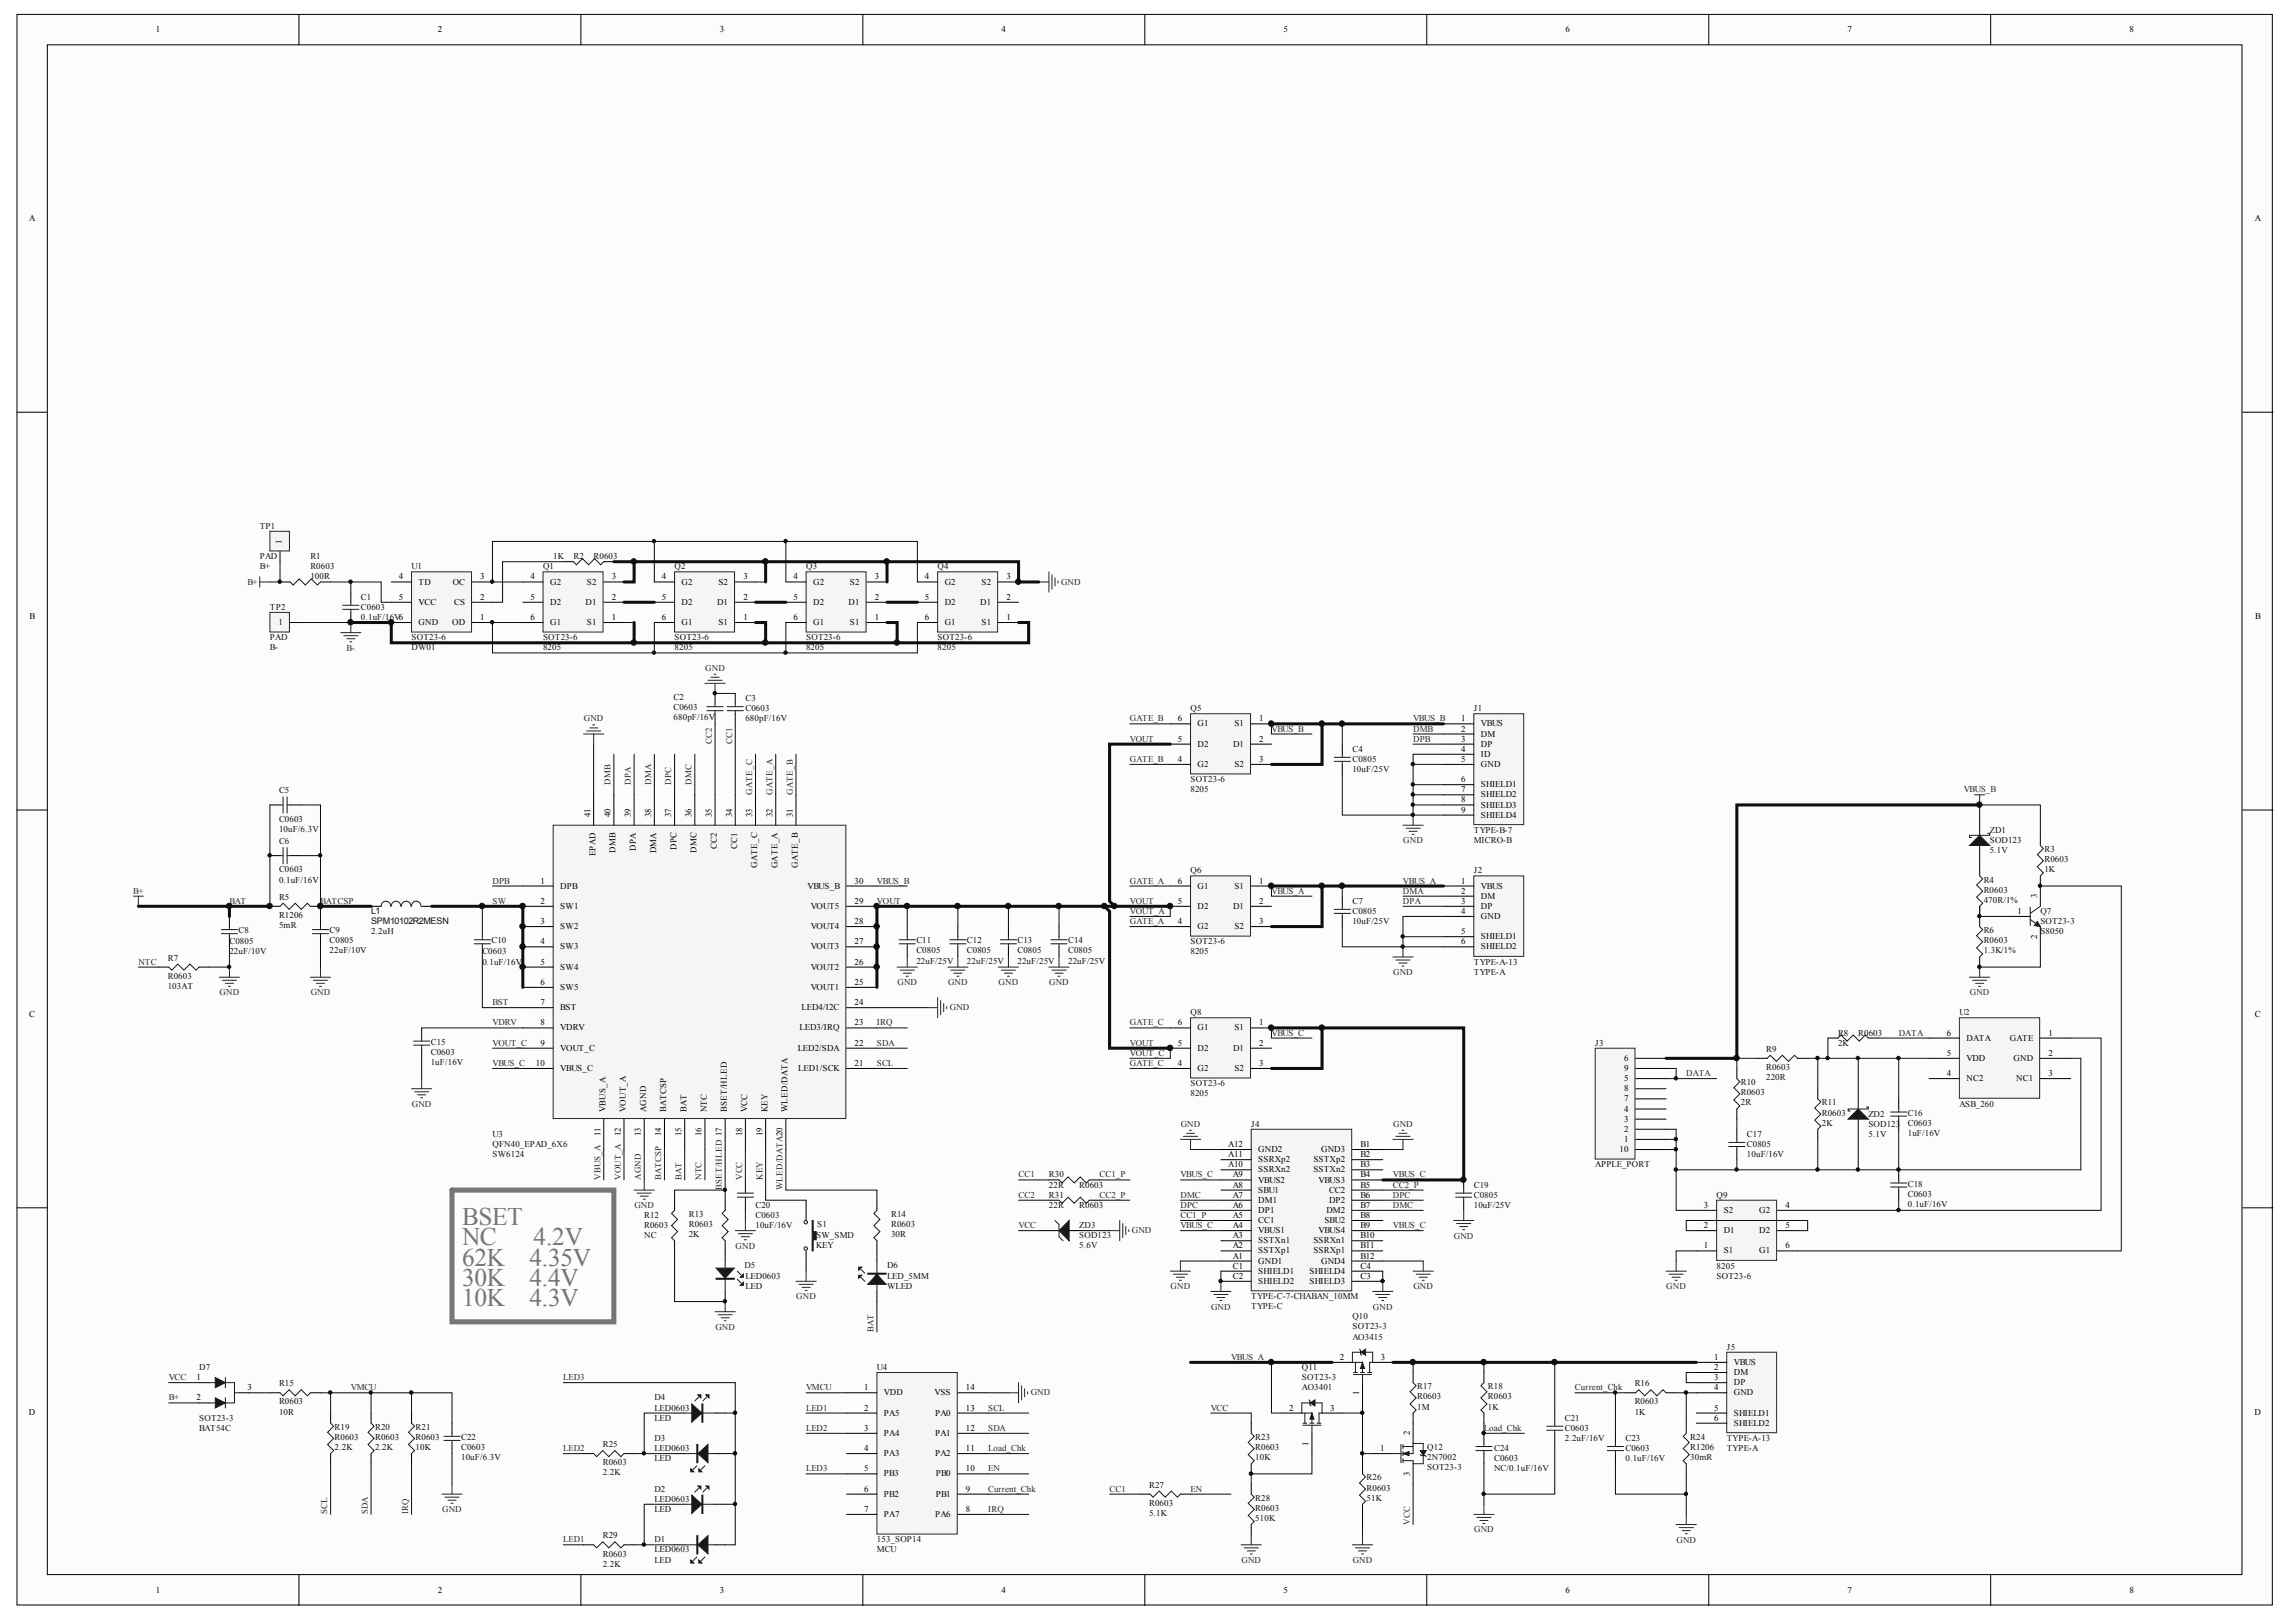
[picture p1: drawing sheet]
<svg xmlns="http://www.w3.org/2000/svg" width="296mm" height="209mm" viewBox="0 0 296 209" stroke-linecap="round" stroke-linejoin="round" font-family="sans-serif">
<defs><g id="words">
<g font-size="3.3" fill="#747474">
<text x="59.6" y="157.9">BSET</text>
<text x="59.6" y="160.5">NC</text>
<text x="68.8" y="160.5">4.2V</text>
<text x="59.6" y="163.1">62K</text>
<text x="59.6" y="165.8">30K</text>
<text x="68.3" y="163.1">4.35V</text>
<text x="68.3" y="165.8">4.4V</text>
<text x="59.6" y="168.4">10K</text>
<text x="68.3" y="168.4">4.3V</text>
</g>
<g font-size="1.2" fill="#0e0e0e">
<text x="47.9" y="117.8">L1</text>
<text x="47.9" y="119.1">SPM10102R2MESN</text>
</g>
<g font-size="1.1">
<text x="20.1" y="4.2">1</text>
<text x="56.5" y="4.2">2</text>
<text x="92.8" y="4.2">3</text>
<text x="129.2" y="4.2">4</text>
<text x="165.5" y="4.2">5</text>
<text x="201.9" y="4.2">6</text>
<text x="238.3" y="4.2">7</text>
<text x="274.6" y="4.2">8</text>
<text x="3.8" y="28.5">A</text>
<text x="290.8" y="28.5">A</text>
<text x="36.3" y="70.2" transform="rotate(-90 36.3 70.2)">1</text>
<text x="51.4" y="77.3">5</text>
<text x="51.4" y="74.7">4</text>
<text x="54" y="78">VCC</text>
<text x="54" y="75.3">TD</text>
<text x="58.4" y="75.3">OC</text>
<text x="58.6" y="78">CS</text>
<text x="61.9" y="74.7">3</text>
<text x="61.9" y="77.3">2</text>
<text x="68.4" y="77.3">5</text>
<text x="68.4" y="74.7">4</text>
<text x="71" y="78">D2</text>
<text x="71" y="75.3">G2</text>
<text x="75.5" y="78">D1</text>
<text x="75.7" y="75.3">S2</text>
<text x="78.9" y="74.7">3</text>
<text x="78.9" y="77.3">2</text>
<text x="85.4" y="77.3">5</text>
<text x="85.4" y="74.7">4</text>
<text x="87.9" y="78">D2</text>
<text x="87.9" y="75.3">G2</text>
<text x="92.5" y="78">D1</text>
<text x="92.6" y="75.3">S2</text>
<text x="95.9" y="74.7">3</text>
<text x="95.9" y="77.3">2</text>
<text x="102.3" y="77.3">5</text>
<text x="102.3" y="74.7">4</text>
<text x="104.9" y="78">D2</text>
<text x="104.9" y="75.3">G2</text>
<text x="109.4" y="78">D1</text>
<text x="109.6" y="75.3">S2</text>
<text x="112.8" y="74.7">3</text>
<text x="112.8" y="77.3">2</text>
<text x="119.3" y="77.3">5</text>
<text x="119.3" y="74.7">4</text>
<text x="121.8" y="78">D2</text>
<text x="121.8" y="75.3">G2</text>
<text x="126.4" y="78">D1</text>
<text x="126.6" y="75.3">S2</text>
<text x="129.8" y="74.7">3</text>
<text x="129.8" y="77.3">2</text>
<text x="3.8" y="79.8">B</text>
<text x="35.9" y="80.6">1</text>
<text x="54" y="80.6">GND</text>
<text x="58.3" y="80.6">OD</text>
<text x="61.9" y="79.9">1</text>
<text x="68.4" y="79.9">6</text>
<text x="71" y="80.6">G1</text>
<text x="75.7" y="80.6">S1</text>
<text x="78.9" y="79.9">1</text>
<text x="85.4" y="79.9">6</text>
<text x="87.9" y="80.6">G1</text>
<text x="92.6" y="80.6">S1</text>
<text x="95.9" y="79.9">1</text>
<text x="102.3" y="79.9">6</text>
<text x="104.9" y="80.6">G1</text>
<text x="109.6" y="80.6">S1</text>
<text x="112.8" y="79.9">1</text>
<text x="119.3" y="79.9">6</text>
<text x="121.8" y="80.6">G1</text>
<text x="126.6" y="80.6">S1</text>
<text x="129.8" y="79.9">1</text>
<text x="290.9" y="79.8">B</text>
<text x="151.9" y="95.6">5</text>
<text x="151.9" y="93">6</text>
<text x="154.5" y="93.6">G1</text>
<text x="159.2" y="93.6">S1</text>
<text x="162.4" y="93">1</text>
<text x="162.4" y="95.6">2</text>
<text x="188.4" y="93">1</text>
<text x="188.4" y="94.3">2</text>
<text x="188.4" y="95.6">3</text>
<text x="191" y="93.6">VBUS</text>
<text x="191" y="94.9">DM</text>
<text x="151.9" y="98.2">4</text>
<text x="154.5" y="96.2">D2</text>
<text x="154.5" y="98.9">G2</text>
<text x="159" y="96.2">D1</text>
<text x="159.2" y="98.9">S2</text>
<text x="162.4" y="98.2">3</text>
<text x="188.4" y="96.9">4</text>
<text x="188.4" y="98.2">5</text>
<text x="188.4" y="100.8">6</text>
<text x="191" y="96.2">DP</text>
<text x="191" y="97.6">ID</text>
<text x="191" y="98.9">GND</text>
<text x="191" y="101.5">SHIELD1</text>
<text x="76.1" y="105.3" transform="rotate(-90 76.1 105.3)">41</text>
<text x="78.7" y="105.3" transform="rotate(-90 78.7 105.3)">40</text>
<text x="81.4" y="105.3" transform="rotate(-90 81.4 105.3)">39</text>
<text x="84" y="105.3" transform="rotate(-90 84 105.3)">38</text>
<text x="86.6" y="105.3" transform="rotate(-90 86.6 105.3)">37</text>
<text x="89.2" y="105.3" transform="rotate(-90 89.2 105.3)">36</text>
<text x="91.8" y="105.3" transform="rotate(-90 91.8 105.3)">35</text>
<text x="94.4" y="105.3" transform="rotate(-90 94.4 105.3)">34</text>
<text x="97" y="105.3" transform="rotate(-90 97 105.3)">33</text>
<text x="99.6" y="105.3" transform="rotate(-90 99.6 105.3)">32</text>
<text x="102.2" y="105.3" transform="rotate(-90 102.2 105.3)">31</text>
<text x="188.4" y="102.1">7</text>
<text x="188.4" y="103.4">8</text>
<text x="188.4" y="104.7">9</text>
<text x="191" y="102.8">SHIELD2</text>
<text x="191" y="104.1">SHIELD3</text>
<text x="191" y="105.4">SHIELD4</text>
<text x="69.7" y="113.9">1</text>
<text x="76.8" y="110.4" transform="rotate(-90 76.8 110.4)">EPAD</text>
<text x="79.4" y="109.9" transform="rotate(-90 79.4 109.9)">DMB</text>
<text x="82" y="109.6" transform="rotate(-90 82 109.6)">DPA</text>
<text x="84.6" y="110" transform="rotate(-90 84.6 110)">DMA</text>
<text x="87.2" y="109.6" transform="rotate(-90 87.2 109.6)">DPC</text>
<text x="89.8" y="109.9" transform="rotate(-90 89.8 109.9)">DMC</text>
<text x="92.4" y="109.4" transform="rotate(-90 92.4 109.4)">CC2</text>
<text x="95.1" y="109.4" transform="rotate(-90 95.1 109.4)">CC1</text>
<text x="97.7" y="111.8" transform="rotate(-90 97.7 111.8)">GATE_C</text>
<text x="100.3" y="111.9" transform="rotate(-90 100.3 111.9)">GATE_A</text>
<text x="102.9" y="111.8" transform="rotate(-90 102.9 111.8)">GATE_B</text>
<text x="110.2" y="113.9">30</text>
<text x="151.9" y="113.9">6</text>
<text x="162.4" y="113.9">1</text>
<text x="188.4" y="113.9">1</text>
<text x="69.7" y="116.5">2</text>
<text x="69.7" y="119.1">3</text>
<text x="72.3" y="114.5">DPB</text>
<text x="72.3" y="117.1">SW1</text>
<text x="72.3" y="119.8">SW2</text>
<text x="104.1" y="114.5">VBUS_B</text>
<text x="104.6" y="119.8">VOUT4</text>
<text x="104.6" y="117.1">VOUT5</text>
<text x="110.2" y="119.1">28</text>
<text x="110.2" y="116.5">29</text>
<text x="151.9" y="116.5">5</text>
<text x="151.9" y="119.1">4</text>
<text x="154.5" y="117.1">D2</text>
<text x="154.5" y="114.5">G1</text>
<text x="154.5" y="119.8">G2</text>
<text x="159" y="117.1">D1</text>
<text x="159.2" y="114.5">S1</text>
<text x="159.2" y="119.8">S2</text>
<text x="162.4" y="119.1">3</text>
<text x="162.4" y="116.5">2</text>
<text x="188.4" y="115.2">2</text>
<text x="188.4" y="116.5">3</text>
<text x="188.4" y="117.8">4</text>
<text x="191" y="114.5">VBUS</text>
<text x="191" y="115.8">DM</text>
<text x="191" y="117.1">DP</text>
<text x="191" y="118.5">GND</text>
<text x="260.2" y="117.8">1</text>
<text x="262.7" y="115.8" transform="rotate(-90 262.7 115.8)">3</text>
<text x="69.7" y="121.7">4</text>
<text x="69.7" y="124.3">5</text>
<text x="72.3" y="122.4">SW3</text>
<text x="72.3" y="125">SW4</text>
<text x="104.6" y="125">VOUT2</text>
<text x="104.6" y="122.4">VOUT3</text>
<text x="110.2" y="124.3">26</text>
<text x="110.2" y="121.7">27</text>
<text x="188.4" y="120.4">5</text>
<text x="188.4" y="121.7">6</text>
<text x="191" y="121.1">SHIELD1</text>
<text x="191" y="122.4">SHIELD2</text>
<text x="262.7" y="121.1" transform="rotate(-90 262.7 121.1)">2</text>
<text x="3.8" y="131.1">C</text>
<text x="69.7" y="126.9">6</text>
<text x="69.7" y="129.6">7</text>
<text x="72.3" y="127.6">SW5</text>
<text x="72.3" y="130.2">BST</text>
<text x="103.4" y="130.2">LED4/I2C</text>
<text x="104.6" y="127.6">VOUT1</text>
<text x="110.2" y="129.6">24</text>
<text x="110.2" y="126.9">25</text>
<text x="290.8" y="131.1">C</text>
<text x="69.1" y="137.4">10</text>
<text x="69.7" y="132.2">8</text>
<text x="69.7" y="134.8">9</text>
<text x="72.3" y="132.8">VDRV</text>
<text x="72.3" y="135.4">VOUT_C</text>
<text x="102.9" y="135.4">LED2/SDA</text>
<text x="103.1" y="132.8">LED3/IRQ</text>
<text x="110.2" y="137.4">21</text>
<text x="110.2" y="134.8">22</text>
<text x="110.2" y="132.2">23</text>
<text x="151.9" y="134.8">5</text>
<text x="151.9" y="132.2">6</text>
<text x="151.9" y="137.4">4</text>
<text x="154.5" y="135.4">D2</text>
<text x="154.5" y="132.8">G1</text>
<text x="159" y="135.4">D1</text>
<text x="159.2" y="132.8">S1</text>
<text x="162.4" y="132.2">1</text>
<text x="162.4" y="137.4">3</text>
<text x="162.4" y="134.8">2</text>
<text x="209.4" y="136.7">6</text>
<text x="251.1" y="136.1">5</text>
<text x="251.1" y="133.5">6</text>
<text x="253.6" y="136.7">VDD</text>
<text x="253.6" y="134.1">DATA</text>
<text x="259.2" y="134.1">GATE</text>
<text x="259.7" y="136.7">GND</text>
<text x="264.2" y="133.5">1</text>
<text x="264.2" y="136.1">2</text>
<text x="72.3" y="138.1">VBUS_C</text>
<text x="78.1" y="143.3" transform="rotate(-90 78.1 143.3)">VBUS_A</text>
<text x="80.7" y="143.3" transform="rotate(-90 80.7 143.3)">VOUT_A</text>
<text x="83.3" y="143.3" transform="rotate(-90 83.3 143.3)">AGND</text>
<text x="85.9" y="143.3" transform="rotate(-90 85.9 143.3)">BATCSP</text>
<text x="88.5" y="143.3" transform="rotate(-90 88.5 143.3)">BAT</text>
<text x="91.1" y="143.3" transform="rotate(-90 91.1 143.3)">NTC</text>
<text x="93.8" y="143.3" transform="rotate(-90 93.8 143.3)">BSET/HLED</text>
<text x="96.4" y="143.3" transform="rotate(-90 96.4 143.3)">VCC</text>
<text x="99" y="143.3" transform="rotate(-90 99 143.3)">KEY</text>
<text x="101.6" y="143.3" transform="rotate(-90 101.6 143.3)">WLED/DATA</text>
<text x="103" y="138.1">LED1/SCK</text>
<text x="154.5" y="138.1">G2</text>
<text x="159.2" y="138.1">S2</text>
<text x="209.4" y="138.1">9</text>
<text x="209.4" y="139.4">5</text>
<text x="209.4" y="140.7">8</text>
<text x="209.4" y="142">7</text>
<text x="209.4" y="143.3">4</text>
<text x="251.1" y="138.7">4</text>
<text x="253.6" y="139.4">NC2</text>
<text x="260" y="139.4">NC1</text>
<text x="264.2" y="138.7">3</text>
<text x="77.4" y="146.5" transform="rotate(-90 77.4 146.5)">11</text>
<text x="80.1" y="146.5" transform="rotate(-90 80.1 146.5)">12</text>
<text x="82.7" y="146.5" transform="rotate(-90 82.7 146.5)">13</text>
<text x="85.3" y="146.5" transform="rotate(-90 85.3 146.5)">14</text>
<text x="87.9" y="146.5" transform="rotate(-90 87.9 146.5)">15</text>
<text x="90.5" y="146.5" transform="rotate(-90 90.5 146.5)">16</text>
<text x="95.7" y="146.5" transform="rotate(-90 95.7 146.5)">18</text>
<text x="98.3" y="146.5" transform="rotate(-90 98.3 146.5)">19</text>
<text x="158.4" y="147.8">A12</text>
<text x="158.4" y="149.2">A11</text>
<text x="162.3" y="148.5">GND2</text>
<text x="162.3" y="149.8">SSRXp2</text>
<text x="169.4" y="149.8">SSTXp2</text>
<text x="170.4" y="148.5">GND3</text>
<text x="175.5" y="149.2">B2</text>
<text x="175.5" y="147.8">B1</text>
<text x="208.9" y="148.5">10</text>
<text x="209.4" y="144.6">3</text>
<text x="209.4" y="145.9">2</text>
<text x="209.4" y="147.2">1</text>
<text x="158.4" y="150.5">A10</text>
<text x="159" y="151.8">A9</text>
<text x="159" y="153.1">A8</text>
<text x="159" y="154.4">A7</text>
<text x="159" y="155.7">A6</text>
<text x="162.3" y="151.1">SSRXn2</text>
<text x="162.3" y="152.4">VBUS2</text>
<text x="162.3" y="153.7">SBU1</text>
<text x="162.3" y="155">DM1</text>
<text x="169.4" y="151.1">SSTXn2</text>
<text x="170" y="152.4">VBUS3</text>
<text x="171.4" y="155">DP2</text>
<text x="171.4" y="153.7">CC2</text>
<text x="175.5" y="155.7">B7</text>
<text x="175.5" y="154.4">B6</text>
<text x="175.5" y="153.1">B5</text>
<text x="175.5" y="151.8">B4</text>
<text x="175.5" y="150.5">B3</text>
<text x="219.8" y="155.7">3</text>
<text x="230.3" y="155.7">4</text>
<text x="159" y="157">A5</text>
<text x="159" y="158.3">A4</text>
<text x="159" y="159.6">A3</text>
<text x="159" y="160.9">A2</text>
<text x="162.3" y="156.3">DP1</text>
<text x="162.3" y="157.6">CC1</text>
<text x="162.3" y="159">VBUS1</text>
<text x="162.3" y="160.3">SSTXn1</text>
<text x="162.3" y="161.6">SSTXp1</text>
<text x="169.4" y="161.6">SSRXp1</text>
<text x="169.4" y="160.3">SSRXn1</text>
<text x="170" y="159">VBUS4</text>
<text x="170.8" y="157.6">SBU2</text>
<text x="171.1" y="156.3">DM2</text>
<text x="175.5" y="160.9">B11</text>
<text x="175.5" y="159.6">B10</text>
<text x="175.5" y="158.3">B9</text>
<text x="175.5" y="157">B8</text>
<text x="219.8" y="160.9">1</text>
<text x="219.8" y="158.3">2</text>
<text x="222.3" y="161.6">S1</text>
<text x="222.3" y="156.3">S2</text>
<text x="222.3" y="159">D1</text>
<text x="226.9" y="159">D2</text>
<text x="226.9" y="161.6">G1</text>
<text x="226.9" y="156.3">G2</text>
<text x="230.3" y="158.3">5</text>
<text x="230.3" y="160.9">6</text>
<text x="159" y="162.2">A1</text>
<text x="159" y="163.5">C1</text>
<text x="159" y="164.8">C2</text>
<text x="162.3" y="162.9">GND1</text>
<text x="162.3" y="164.2">SHIELD1</text>
<text x="162.3" y="165.5">SHIELD2</text>
<text x="168.9" y="165.5">SHIELD3</text>
<text x="168.9" y="164.2">SHIELD4</text>
<text x="170.4" y="162.9">GND4</text>
<text x="175.5" y="164.8">C3</text>
<text x="175.5" y="163.5">C4</text>
<text x="175.5" y="162.2">B12</text>
<text x="25.3" y="177.9">1</text>
<text x="31.9" y="179.2">3</text>
<text x="111.5" y="179.2">1</text>
<text x="114" y="179.9">VDD</text>
<text x="120.5" y="179.9">VSS</text>
<text x="124.6" y="179.2">14</text>
<text x="172.8" y="175.3">2</text>
<text x="175.3" y="179.9" transform="rotate(-90 175.3 179.9)">1</text>
<text x="178.1" y="175.3">3</text>
<text x="221.1" y="175.3">1</text>
<text x="221.1" y="176.6">2</text>
<text x="221.1" y="177.9">3</text>
<text x="221.1" y="179.2">4</text>
<text x="223.6" y="175.9">VBUS</text>
<text x="223.6" y="177.2">DM</text>
<text x="223.6" y="178.5">DP</text>
<text x="223.6" y="179.9">GND</text>
<text x="3.7" y="182.3">D</text>
<text x="25.3" y="180.5">2</text>
<text x="111.5" y="181.8">2</text>
<text x="111.5" y="184.4">3</text>
<text x="114" y="182.5">PA5</text>
<text x="114" y="185.1">PA4</text>
<text x="120.6" y="185.1">PA1</text>
<text x="120.6" y="182.5">PA0</text>
<text x="124.6" y="184.4">12</text>
<text x="124.6" y="181.8">13</text>
<text x="166.3" y="181.8">2</text>
<text x="171.5" y="181.8">3</text>
<text x="181.8" y="185" transform="rotate(-90 181.8 185)">2</text>
<text x="221.1" y="181.8">5</text>
<text x="221.1" y="183.1">6</text>
<text x="223.6" y="182.5">SHIELD1</text>
<text x="223.6" y="183.8">SHIELD2</text>
<text x="290.8" y="182.3">D</text>
<text x="111.5" y="187">4</text>
<text x="111.5" y="189.7">5</text>
<text x="114" y="187.7">PA3</text>
<text x="114" y="190.3">PB3</text>
<text x="120.6" y="187.7">PA2</text>
<text x="120.7" y="190.3">PB0</text>
<text x="124.6" y="189.7">10</text>
<text x="124.6" y="187">11</text>
<text x="168.8" y="186.4" transform="rotate(-90 168.8 186.4)">1</text>
<text x="178" y="187">1</text>
<text x="181.8" y="190.3" transform="rotate(-90 181.8 190.3)">3</text>
<text x="111.5" y="192.3">6</text>
<text x="111.5" y="194.9">7</text>
<text x="114" y="192.9">PB2</text>
<text x="114" y="195.5">PA7</text>
<text x="120.6" y="195.5">PA6</text>
<text x="120.7" y="192.9">PB1</text>
<text x="124.6" y="194.9">8</text>
<text x="124.6" y="192.3">9</text>
<text x="20.1" y="205.4">1</text>
<text x="56.5" y="205.4">2</text>
<text x="92.8" y="205.4">3</text>
<text x="129.2" y="205.4">4</text>
<text x="165.5" y="205.4">5</text>
<text x="201.9" y="205.4">6</text>
<text x="238.3" y="205.4">7</text>
<text x="274.6" y="205.4">8</text>
</g>
<g font-size="1.1" fill="#0e0e0e">
<text x="33.5" y="68.2">TP1</text>
<text x="33.5" y="73.4">B+</text>
<text x="33.5" y="72.1">PAD</text>
<text x="40" y="74.7">100R</text>
<text x="40" y="72.1">R1</text>
<text x="40" y="73.4">R0603</text>
<text x="46.6" y="77.3">C1</text>
<text x="53.1" y="73.4">U1</text>
<text x="70" y="73.4">Q1</text>
<text x="71.3" y="72.1">1K</text>
<text x="74" y="72.1">R2</text>
<text x="76.6" y="72.1">R0603</text>
<text x="87" y="73.4">Q2</text>
<text x="104" y="73.4">Q3</text>
<text x="120.9" y="73.4">Q4</text>
<text x="34.8" y="83.8">B-</text>
<text x="34.8" y="82.5">PAD</text>
<text x="34.8" y="78.6">TP2</text>
<text x="46.6" y="79.9">0.1uF/16V6</text>
<text x="46.6" y="78.6">C0603</text>
<text x="53.1" y="83.8">DW01</text>
<text x="53.1" y="82.5">SOT23-6</text>
<text x="70" y="83.8">8205</text>
<text x="70" y="82.5">SOT23-6</text>
<text x="87" y="83.8">8205</text>
<text x="87" y="82.5">SOT23-6</text>
<text x="104" y="83.8">8205</text>
<text x="104" y="82.5">SOT23-6</text>
<text x="120.9" y="83.8">8205</text>
<text x="120.9" y="82.5">SOT23-6</text>
<text x="86.9" y="92.9">680pF/16V</text>
<text x="86.9" y="90.2">C2</text>
<text x="86.9" y="91.5">C0603</text>
<text x="96.1" y="93">680pF/16V</text>
<text x="96.1" y="90.4">C3</text>
<text x="96.1" y="91.7">C0603</text>
<text x="153.5" y="91.7">Q5</text>
<text x="190.1" y="91.7">J1</text>
<text x="153.5" y="100.8">SOT23-6</text>
<text x="174.4" y="99.5">10uF/25V</text>
<text x="174.4" y="96.9">C4</text>
<text x="174.4" y="98.2">C0805</text>
<text x="36" y="107.2">10uF/6.3V</text>
<text x="36" y="102.3">C5</text>
<text x="36" y="105.9">C0603</text>
<text x="153.5" y="102.1">8205</text>
<text x="190.1" y="107.4">TYPE-B-7</text>
<text x="256.6" y="107.4">ZD1</text>
<text x="36" y="113.8">0.1uF/16V</text>
<text x="36" y="108.8">C6</text>
<text x="36" y="112.4">C0603</text>
<text x="153.5" y="112.6">Q6</text>
<text x="190.1" y="112.6">J2</text>
<text x="190.1" y="108.7">MICRO-B</text>
<text x="255.8" y="113.8">R4</text>
<text x="256.6" y="108.7">SOD123</text>
<text x="256.6" y="110">5.1V</text>
<text x="263.7" y="112.4">1K</text>
<text x="263.7" y="109.8">R3</text>
<text x="263.7" y="111.1">R0603</text>
<text x="36" y="119.6">5mR</text>
<text x="36" y="116">R5</text>
<text x="36" y="118.3">R1206</text>
<text x="174.4" y="119.1">10uF/25V</text>
<text x="174.4" y="116.5">C7</text>
<text x="174.4" y="117.8">C0805</text>
<text x="255.8" y="116.4">470R/1%</text>
<text x="255.8" y="115.1">R0603</text>
<text x="263.1" y="119.1">SOT23-3</text>
<text x="263.1" y="117.8">Q7</text>
<text x="21.6" y="123.8">R7</text>
<text x="29.6" y="123">22uF/10V</text>
<text x="29.6" y="121.7">C0805</text>
<text x="30.8" y="120.3">C8</text>
<text x="42.5" y="122.9">22uF/10V</text>
<text x="42.5" y="120.3">C9</text>
<text x="42.5" y="121.6">C0805</text>
<text x="47.9" y="120.4">2.2uH</text>
<text x="62.2" y="124.3">0.1uF/16V</text>
<text x="62.2" y="123">C0603</text>
<text x="63.4" y="121.6">C10</text>
<text x="118.2" y="124.2">22uF/25V</text>
<text x="118.2" y="121.6">C11</text>
<text x="118.2" y="122.9">C0805</text>
<text x="124.7" y="124.2">22uF/25V</text>
<text x="124.7" y="121.6">C12</text>
<text x="124.7" y="122.9">C0805</text>
<text x="131.2" y="124.2">22uF/25V</text>
<text x="131.2" y="121.6">C13</text>
<text x="131.2" y="122.9">C0805</text>
<text x="137.8" y="124.2">22uF/25V</text>
<text x="137.8" y="121.6">C14</text>
<text x="137.8" y="122.9">C0805</text>
<text x="153.5" y="123">8205</text>
<text x="153.5" y="121.7">SOT23-6</text>
<text x="190.1" y="125.6">TYPE-A</text>
<text x="190.1" y="124.3">TYPE-A-13</text>
<text x="255.8" y="122.9">1.3K/1%</text>
<text x="255.8" y="120.3">R6</text>
<text x="255.8" y="121.6">R0603</text>
<text x="263.1" y="120.4">S8050</text>
<text x="21.6" y="127.5">103AT</text>
<text x="21.6" y="126.2">R0603</text>
<text x="153.5" y="130.9">Q8</text>
<text x="252.7" y="130.9">U2</text>
<text x="55.6" y="137.3">1uF/16V</text>
<text x="55.6" y="134.7">C15</text>
<text x="55.6" y="136">C0603</text>
<text x="205.7" y="134.8">J3</text>
<text x="227.8" y="135.6">R9</text>
<text x="227.8" y="137.9">R0603</text>
<text x="237" y="134.8">2K</text>
<text x="237" y="133.5">R8</text>
<text x="239.7" y="133.5">R0603</text>
<text x="153.5" y="141.3">8205</text>
<text x="153.5" y="140">SOT23-6</text>
<text x="224.5" y="142.5">2R</text>
<text x="224.5" y="139.9">R10</text>
<text x="224.5" y="141.2">R0603</text>
<text x="227.8" y="139.2">220R</text>
<text x="235" y="142.5">R11</text>
<text x="235" y="143.8">R0603</text>
<text x="241" y="143.9">ZD2</text>
<text x="246" y="143.8">C16</text>
<text x="252.7" y="142.6">ASB_260</text>
<text x="63.5" y="147.8">QFN40_EPAD_6X6</text>
<text x="63.5" y="149.2">SW6124</text>
<text x="63.5" y="146.5">U3</text>
<text x="161.4" y="145.2">J4</text>
<text x="225.3" y="149.2">10uF/16V</text>
<text x="225.3" y="146.5">C17</text>
<text x="225.3" y="147.8">C0805</text>
<text x="235" y="145.1">2K</text>
<text x="241" y="145.2">SOD123</text>
<text x="241" y="146.5">5.1V</text>
<text x="246" y="146.4">1uF/16V</text>
<text x="246" y="145.1">C0603</text>
<text x="97.4" y="155.7">C20</text>
<text x="135.3" y="153.1">22R</text>
<text x="135.3" y="151.8">R30</text>
<text x="135.3" y="155.7">22R</text>
<text x="135.3" y="154.4">R31</text>
<text x="139.2" y="153.1">R0603</text>
<text x="139.2" y="155.7">R0603</text>
<text x="190.1" y="155.7">10uF/25V</text>
<text x="190.1" y="153.1">C19</text>
<text x="190.1" y="154.4">C0805</text>
<text x="205.7" y="150.5">APPLE_PORT</text>
<text x="221.4" y="154.4">Q9</text>
<text x="246" y="155.6">0.1uF/16V</text>
<text x="246" y="152.9">C18</text>
<text x="246" y="154.3">C0603</text>
<text x="83.1" y="159.6">NC</text>
<text x="83.1" y="157">R12</text>
<text x="83.1" y="158.3">R0603</text>
<text x="88.8" y="159.5">2K</text>
<text x="88.8" y="156.9">R13</text>
<text x="88.8" y="158.2">R0603</text>
<text x="97.4" y="158.3">10uF/16V</text>
<text x="97.4" y="157">C0603</text>
<text x="105.3" y="160.9">KEY</text>
<text x="105.3" y="159.6">SW_SMD</text>
<text x="105.4" y="158.2">S1</text>
<text x="114.9" y="159.5">30R</text>
<text x="114.9" y="156.9">R14</text>
<text x="114.9" y="158.2">R0603</text>
<text x="139.2" y="160.9">5.6V</text>
<text x="139.2" y="158.3">ZD3</text>
<text x="96" y="163.4">D5</text>
<text x="96.1" y="166.1">LED</text>
<text x="96.1" y="164.8">LED0603</text>
<text x="114.4" y="164.8">LED_5MM</text>
<text x="114.4" y="166.1">WLED</text>
<text x="114.4" y="163.4">D6</text>
<text x="161.4" y="167.4">TYPE-C-7-CHABAN_10MM</text>
<text x="221.4" y="163.5">8205</text>
<text x="221.4" y="164.8">SOT23-6</text>
<text x="161.4" y="168.8">TYPE-C</text>
<text x="174.4" y="172.7">AO3415</text>
<text x="174.4" y="171.4">SOT23-3</text>
<text x="174.4" y="170.1">Q10</text>
<text x="222.7" y="174">J5</text>
<text x="25.7" y="176.6">D7</text>
<text x="36" y="178.7">R15</text>
<text x="113.1" y="176.6">U4</text>
<text x="167.9" y="179.2">AO3401</text>
<text x="167.9" y="177.9">SOT23-3</text>
<text x="167.9" y="176.6">Q11</text>
<text x="182.8" y="179.1">R17</text>
<text x="191.9" y="179.1">R18</text>
<text x="210.8" y="178.7">R16</text>
<text x="25.7" y="183.1">SOT23-3</text>
<text x="25.7" y="184.4">BAT54C</text>
<text x="36" y="182.3">10R</text>
<text x="36" y="181">R0603</text>
<text x="43.2" y="184.3">R19</text>
<text x="43.2" y="185.6">R0603</text>
<text x="48.4" y="184.3">R20</text>
<text x="48.4" y="185.6">R0603</text>
<text x="53.6" y="184.3">R21</text>
<text x="53.6" y="185.6">R0603</text>
<text x="59.5" y="185.6">C22</text>
<text x="84.4" y="185.7">D3</text>
<text x="84.4" y="183.1">LED</text>
<text x="84.4" y="181.8">LED0603</text>
<text x="84.4" y="180.5">D4</text>
<text x="161.9" y="185.6">R23</text>
<text x="182.8" y="181.7">1M</text>
<text x="182.8" y="180.4">R0603</text>
<text x="191.9" y="181.7">1K</text>
<text x="191.9" y="180.4">R0603</text>
<text x="201.8" y="185.7">2.2uF/16V</text>
<text x="201.8" y="183.1">C21</text>
<text x="201.8" y="184.4">C0603</text>
<text x="209.6" y="185.7">C23</text>
<text x="210.8" y="182.3">1K</text>
<text x="210.8" y="181">R0603</text>
<text x="218" y="185.6">R24</text>
<text x="222.7" y="185.7">TYPE-A-13</text>
<text x="43.2" y="186.9">2.2K</text>
<text x="48.4" y="186.9">2.2K</text>
<text x="53.6" y="186.9">10K</text>
<text x="59.5" y="188.2">10uF/6.3V</text>
<text x="59.5" y="186.9">C0603</text>
<text x="77.7" y="190.2">2.2K</text>
<text x="77.7" y="186.5">R25</text>
<text x="77.7" y="188.9">R0603</text>
<text x="84.4" y="188.3">LED</text>
<text x="84.4" y="187">LED0603</text>
<text x="148.2" y="191.7">R27</text>
<text x="161.9" y="188.2">10K</text>
<text x="161.9" y="186.9">R0603</text>
<text x="176.2" y="190.8">R26</text>
<text x="184.1" y="188.2">2N7002</text>
<text x="184.1" y="189.5">SOT23-3</text>
<text x="184.1" y="186.9">Q12</text>
<text x="192.7" y="189.7">NC/0.1uF/16V</text>
<text x="192.7" y="187">C24</text>
<text x="192.7" y="188.3">C0603</text>
<text x="209.6" y="188.3">0.1uF/16V</text>
<text x="209.6" y="187">C0603</text>
<text x="218" y="188.2">30mR</text>
<text x="218" y="186.9">R1206</text>
<text x="222.7" y="187">TYPE-A</text>
<text x="84.4" y="194.9">LED</text>
<text x="84.4" y="193.6">LED0603</text>
<text x="84.4" y="192.3">D2</text>
<text x="148.2" y="195.4">5.1K</text>
<text x="148.2" y="194.1">R0603</text>
<text x="161.9" y="196.1">510K</text>
<text x="161.9" y="193.4">R28</text>
<text x="161.9" y="194.7">R0603</text>
<text x="176.2" y="193.4">51K</text>
<text x="176.2" y="192.1">R0603</text>
<text x="77.7" y="201.9">2.2K</text>
<text x="77.7" y="198.3">R29</text>
<text x="77.7" y="200.6">R0603</text>
<text x="84.4" y="201.4">LED</text>
<text x="84.4" y="200.1">LED0603</text>
<text x="84.4" y="198.8">D1</text>
<text x="113.1" y="200.1">MCU</text>
<text x="113.1" y="198.8">153_SOP14</text>
</g>
<g font-size="1.1" fill="#262626">
<text x="31.9" y="75.3">B+</text>
<text x="136.8" y="75.3">GND</text>
<text x="44.7" y="83.9">B-</text>
<text x="91" y="86.5">GND</text>
<text x="75.3" y="93">GND</text>
<text x="91.8" y="95.9" transform="rotate(-90 91.8 95.9)">CC2</text>
<text x="94.4" y="95.9" transform="rotate(-90 94.4 95.9)">CC1</text>
<text x="145.7" y="93">GATE_B</text>
<text x="145.7" y="95.6">VOUT</text>
<text x="164" y="94.3">VBUS_B</text>
<text x="182.2" y="94.3">DMB</text>
<text x="182.2" y="95.6">DPB</text>
<text x="182.2" y="93">VBUS_B</text>
<text x="78.7" y="101.1" transform="rotate(-90 78.7 101.1)">DMB</text>
<text x="81.4" y="101.1" transform="rotate(-90 81.4 101.1)">DPA</text>
<text x="84" y="101.1" transform="rotate(-90 84 101.1)">DMA</text>
<text x="86.6" y="101.1" transform="rotate(-90 86.6 101.1)">DPC</text>
<text x="89.2" y="101.1" transform="rotate(-90 89.2 101.1)">DMC</text>
<text x="145.7" y="98.2">GATE_B</text>
<text x="97" y="102.4" transform="rotate(-90 97 102.4)">GATE_C</text>
<text x="99.6" y="102.4" transform="rotate(-90 99.6 102.4)">GATE_A</text>
<text x="102.2" y="102.4" transform="rotate(-90 102.2 102.4)">GATE_B</text>
<text x="253.2" y="102.1">VBUS_B</text>
<text x="63.5" y="113.9">DPB</text>
<text x="113.1" y="113.9">VBUS_B</text>
<text x="145.7" y="113.9">GATE_A</text>
<text x="180.9" y="113.9">VBUS_A</text>
<text x="181" y="108.7">GND</text>
<text x="17.2" y="115.2">B+</text>
<text x="29.6" y="116.5">BAT</text>
<text x="41.3" y="116.5">BATCSP</text>
<text x="63.5" y="116.5">SW</text>
<text x="113.1" y="116.5">VOUT</text>
<text x="145.7" y="116.5">VOUT</text>
<text x="145.7" y="119.1">GATE_A</text>
<text x="145.7" y="117.8">VOUT_A</text>
<text x="164" y="115.2">VBUS_A</text>
<text x="180.9" y="115.2">DMA</text>
<text x="180.9" y="116.5">DPA</text>
<text x="17.8" y="124.3">NTC</text>
<text x="179.7" y="125.7">GND</text>
<text x="28.3" y="128.3">GND</text>
<text x="40.1" y="128.3">GND</text>
<text x="63.5" y="129.6">BST</text>
<text x="115.7" y="127">GND</text>
<text x="122.3" y="127">GND</text>
<text x="122.5" y="130.2">GND</text>
<text x="128.8" y="127">GND</text>
<text x="135.3" y="127">GND</text>
<text x="254" y="128.3">GND</text>
<text x="63.5" y="134.8">VOUT_C</text>
<text x="63.5" y="137.4">VBUS_C</text>
<text x="63.5" y="132.2">VDRV</text>
<text x="113.1" y="134.8">SDA</text>
<text x="113.1" y="137.4">SCL</text>
<text x="113.1" y="132.2">IRQ</text>
<text x="145.7" y="134.8">VOUT</text>
<text x="145.7" y="132.2">GATE_C</text>
<text x="145.7" y="137.4">GATE_C</text>
<text x="145.7" y="136.1">VOUT_C</text>
<text x="164" y="133.5">VBUS_C</text>
<text x="244.9" y="133.5">DATA</text>
<text x="53.1" y="142.7">GND</text>
<text x="217.5" y="138.7">DATA</text>
<text x="152.3" y="145.2">GND</text>
<text x="179.7" y="145.2">GND</text>
<text x="77.4" y="152.1" transform="rotate(-90 77.4 152.1)">VBUS_A</text>
<text x="80.1" y="152.1" transform="rotate(-90 80.1 152.1)">VOUT_A</text>
<text x="81.8" y="155.7">GND</text>
<text x="82.7" y="152.1" transform="rotate(-90 82.7 152.1)">AGND</text>
<text x="85.3" y="152.1" transform="rotate(-90 85.3 152.1)">BATCSP</text>
<text x="87.9" y="152.1" transform="rotate(-90 87.9 152.1)">BAT</text>
<text x="90.5" y="152.1" transform="rotate(-90 90.5 152.1)">NTC</text>
<text x="93.1" y="153.4" transform="rotate(-90 93.1 153.4)">BSET/HLED 17</text>
<text x="95.7" y="152.1" transform="rotate(-90 95.7 152.1)">VCC</text>
<text x="98.3" y="152.1" transform="rotate(-90 98.3 152.1)">KEY</text>
<text x="100.9" y="153.4" transform="rotate(-90 100.9 153.4)">WLED/DATA20</text>
<text x="131.4" y="151.8">CC1</text>
<text x="131.4" y="154.4">CC2</text>
<text x="141.8" y="151.8">CC1_P</text>
<text x="141.8" y="154.4">CC2_P</text>
<text x="152.2" y="151.8">VBUS_C</text>
<text x="152.2" y="154.4">DMC</text>
<text x="152.2" y="155.7">DPC</text>
<text x="179.6" y="151.8">VBUS_C</text>
<text x="179.6" y="153.1">CC2_P</text>
<text x="179.6" y="154.4">DPC</text>
<text x="179.6" y="155.7">DMC</text>
<text x="94.9" y="161">GND</text>
<text x="131.4" y="158.3">VCC</text>
<text x="146" y="159">GND</text>
<text x="152.2" y="157">CC1_P</text>
<text x="152.2" y="158.3">VBUS_C</text>
<text x="179.6" y="158.3">VBUS_C</text>
<text x="187.5" y="159.6">GND</text>
<text x="102.7" y="167.5">GND</text>
<text x="151" y="166.2">GND</text>
<text x="182.3" y="166.2">GND</text>
<text x="214.9" y="166.2">GND</text>
<text x="92.3" y="171.4">GND</text>
<text x="112.7" y="171.7" transform="rotate(-90 112.7 171.7)">BAT</text>
<text x="156.2" y="168.8">GND</text>
<text x="177.1" y="168.8">GND</text>
<text x="21.8" y="177.9">VCC</text>
<text x="45.2" y="179.2">VMCU</text>
<text x="72.6" y="177.9">LED3</text>
<text x="104" y="179.2">VMCU</text>
<text x="132.9" y="179.9">GND</text>
<text x="158.8" y="175.3">VBUS_A</text>
<text x="203.1" y="179.2">Current_Chk</text>
<text x="21.8" y="180.5">B+</text>
<text x="104" y="184.4">LED2</text>
<text x="104" y="181.8">LED1</text>
<text x="127.4" y="184.4">SDA</text>
<text x="127.4" y="181.8">SCL</text>
<text x="156.2" y="181.8">VCC</text>
<text x="191.4" y="184.4">Load_Chk</text>
<text x="72.6" y="187">LED2</text>
<text x="104" y="189.7">LED3</text>
<text x="127.4" y="187">Load_Chk</text>
<text x="127.4" y="189.7">EN</text>
<text x="42.2" y="195.2" transform="rotate(-90 42.2 195.2)">SCL</text>
<text x="47.4" y="195.2" transform="rotate(-90 47.4 195.2)">SDA</text>
<text x="52.7" y="195.2" transform="rotate(-90 52.7 195.2)">IRQ</text>
<text x="57" y="194.9">GND</text>
<text x="127.4" y="194.9">IRQ</text>
<text x="127.4" y="192.3">Current_Chk</text>
<text x="143.1" y="192.3">CC1</text>
<text x="153.5" y="192.3">EN</text>
<text x="181.8" y="196.5" transform="rotate(-90 181.8 196.5)">VCC</text>
<text x="190.1" y="197.5">GND</text>
<text x="72.6" y="198.8">LED1</text>
<text x="160.1" y="201.4">GND</text>
<text x="174.5" y="201.4">GND</text>
<text x="216.2" y="198.8">GND</text>
</g>
<text font-size="1.1" fill="#131313" x="139.2" y="159.6">SOD123</text>
</g></defs>
<g fill="#fcfcfc" stroke="#000" stroke-width=".13">
<path d="M2.2 1.9h290.9v205h-290.9z"/>
<path d="M6.1 5.8h283v197.2h-283z"/>
</g>
<g fill="none" stroke="#000" stroke-width=".13">
<path d="M38.6 1.9v3.9M74.9 1.9v3.9M111.3 1.9v3.9M147.6 1.9v3.9M184 1.9v3.9M220.4 1.9v3.9M256.7 1.9v3.9M2.2 53.1h3.9M289.2 53.1h3.9M92.2 89.4v1.3M92.2 92v1.3M94.8 89.4v1.3"/>
<path d="M94.8 92v1.3M2.2 104.4h3.9M29.6 118.1v1.3M34.8 116.8h1.3M34.8 110.3h1.3M37.4 110.3h1.3M40 116.8h1.3M117 119.4v1.3M123.5 119.4v1.3M130.1 119.4v1.3M289.2 104.4h3.9M20.5 124.7h1.3"/>
<path d="M25.7 124.7h1.3M29.6 120.7v1.3M54.4 132.5v1.3M54.4 135.1v1.3M117 122v1.3M123.5 122v1.3M130.1 122v1.3M2.2 155.7h3.9M87 154.7v1.3M87 159.9v1.3M93.5 154.7v1.3M93.5 159.9v1.3"/>
<path d="M96.1 152.1v1.3M96.1 154.7v1.3M104 154.7v2.6M289.2 155.7h3.9M104 161.2v2.6M113.1 161.2v1.3M113.1 166.5v1.3M38.6 203v4M74.9 203v4M111.3 203v4M147.6 203v4M184 203v4"/>
<path d="M220.4 203v4M256.7 203v4"/>
</g>
<g fill="none" stroke="#1c1c1c" stroke-width=".13">
<path d="M91.2 91.1h2.1M91.2 91.6h2.1M92.2 90.7v.4M92.2 91.6v.4M93.8 91.1h2.1M93.8 91.6h2.1M94.8 90.7v.4M94.8 91.6v.4M28.5 119.8h2.1M29.6 119.4v.4M36.1 116.8l.4-.4 .8 .8 .8-.8 .8 .8 .7-.8 .4 .4M36.1 110.3h.4"/>
<path d="M36.5 109.2v2.1M37 109.2v2.1M37 110.3h.4M21.8 124.7l.4 .3 .7-.7 .8 .7 .8-.7 .8 .7 .4-.3M28.5 120.3h2.1M29.6 120.3v.4M53.3 134.2h2.1M53.3 134.7h2.1M54.4 133.8v.4M54.4 134.7v.4M116 121.1h2.1M116 121.7h2.1"/>
<path d="M117 120.7v.4M117 121.7v.3M122.5 121.1h2.1M122.5 121.7h2.1M123.5 120.7v.4M123.5 121.7v.3M129 121.1h2.1M129 121.7h2.1M130.1 120.7v.4M130.1 121.7v.3M87 156l-.4 .4 .8 .8-.8 .8 .8 .8-.8 .7 .4 .4M93.5 156l-.4 .4 .8 .8-.8 .8 .8 .8-.8 .7 .4 .4"/>
<path d="M95.1 153.8h2.1M95.1 154.3h2.1M96.1 153.4v.4M96.1 154.3v.4M111 163.6l.5 .5M111 164.6l.5 .6M113.1 162.5v4"/>
<circle cx="103.9" cy="157.5" r=".22"/>
<circle cx="103.9" cy="160.9" r=".22"/>
</g>
<g fill="#1c1c1c" stroke="#1c1c1c" stroke-width=".13">
<path d="M113.1 164.2l1.2 1.3h-2.4z"/>
<path d="M110.7 163.3h.4l-.4 .4z"/>
<path d="M110.7 164.4h.4l-.4 .4z"/>
<path d="M104.7 157.3h.2v1.5h.4v1h-.4v1.4h-.2z" fill-rule="evenodd"/>
<path d="M111.9 164.1h2.4v.1h-2.4z" fill-rule="evenodd"/>
</g>
<path d="M161.4 145.6h12.9v20.8h-12.9z" fill="#f5f5f5" stroke="#262626" stroke-width=".13"/>
<g fill="none" stroke="#000" stroke-width=".13">
<path d="M157.5 148.2h3.9M157.5 149.5h3.9M157.5 150.8h3.9M157.5 152.1h3.9M157.5 153.4h3.9M157.5 154.7h3.9M157.5 156h3.9M157.5 157.3h3.9M157.5 158.6h3.9M157.5 159.9h3.9M174.4 148.2h3.9M174.4 149.5h3.9"/>
<path d="M174.4 150.8h3.9M174.4 152.1h3.9M174.4 153.4h3.9M174.4 154.7h3.9M174.4 156h3.9M174.4 157.3h3.9M174.4 158.6h3.9M174.4 159.9h3.9M157.5 161.2h3.9M157.5 162.5h3.9M157.5 163.8h3.9M157.5 165.2h3.9"/>
<path d="M174.4 161.2h3.9M174.4 162.5h3.9M174.4 163.8h3.9M174.4 165.2h3.9"/>
</g>
<path d="M190.1 112.9h6.4v10.4h-6.4z" fill="#f5f5f5" stroke="#262626" stroke-width=".13"/>
<path d="M186.2 114.2h3.9M186.2 115.5h3.9M186.2 116.8h3.9M186.2 118.1h3.9M186.2 120.7h3.9M186.2 122h3.9" fill="none" stroke="#000" stroke-width=".13"/>
<path d="M190.1 92h6.4v14.3h-6.4z" fill="#f5f5f5" stroke="#262626" stroke-width=".13"/>
<g fill="none" stroke="#000" stroke-width=".13">
<path d="M173.1 95.9v1.3M173.1 98.5v1.3M186.2 93.3h3.9M186.2 94.6h3.9M186.2 95.9h3.9M186.2 97.2h3.9M186.2 98.5h3.9M41.3 118.1v1.3M62.2 119.4v1.3M173.1 115.5v1.3M173.1 118.1v1.3M186.2 101.1h3.9"/>
<path d="M186.2 102.4h3.9M186.2 103.8h3.9M186.2 105.1h3.9M41.3 120.7v1.3M62.2 122v1.3M113.1 154.7v1.3M113.1 159.9v1.3M188.8 152.1v1.3M188.8 154.7v1.3"/>
</g>
<g fill="none" stroke="#262626" stroke-width=".13">
<path d="M75.3 94.6h2.6M75.6 94.2h1.9M76 93.8h1.1M76.4 93.4h.3M76.6 94.6v1.3M90.9 88.1h2.6M91.3 87.7h1.8M91.7 87.3h1M92.1 86.9h.2M92.2 88.1v1.3M180.9 106.4h2.6M181.3 106.8h1.9"/>
<path d="M181.7 107.2h1.1M182.1 107.5h.3M182.2 105.1v1.3M28.3 126h2.6M28.7 126.4h1.8M29.1 126.7h1M29.5 127.1h.2M29.6 124.7v1.3M40 126h2.6M40.4 126.4h1.8M40.8 126.7h1.1M41.2 127.1h.3"/>
<path d="M41.3 124.7v1.3M54.4 139v1.3M115.7 124.7h2.6M116.1 125h1.8M116.5 125.4h1M116.9 125.8h.2M117 123.3v1.4M122.2 124.7h2.6M122.6 125h1.8M123 125.4h1.1M123.4 125.8h.3M123.5 123.3v1.4"/>
<path d="M128.8 124.7h2.6M129.1 125h1.9M129.5 125.4h1.1M129.9 125.8h.3M130.1 123.3v1.4M179.6 123.3h2.6M180 123.7h1.9M180.4 124.1h1.1M180.8 124.5h.3M180.9 122v1.3M53.1 140.3h2.6M53.5 140.7h1.8"/>
<path d="M53.9 141.1h1M54.2 141.5h.3M81.8 153.4h2.6M82.2 153.8h1.8M82.6 154.2h1M83 154.6h.2M83.1 152.1v1.3M94.8 158.6h2.6M95.2 159h1.8M95.6 159.4h1.1M96 159.8h.3M96.1 157.3v1.3"/>
<path d="M152.2 146.9h2.6M152.6 146.5h1.9M153 146.1h1.1M153.4 145.7h.3M153.5 146.9v1.3M179.6 146.9h2.6M180 146.5h1.9M180.4 146.1h1.1M180.8 145.7h.3M180.9 146.9v1.3M92.2 169.1h2.6M92.6 169.5h1.8"/>
<path d="M93 169.9h1M93.4 170.2h.3M93.5 167.8v1.3M102.7 165.2h2.6M103 165.5h1.9M103.4 165.9h1.1M103.8 166.3h.3M104 163.8v1.4M150.9 163.8h2.6M151.3 164.2h1.8M151.7 164.6h1.1M152.1 165h.3"/>
<path d="M152.2 162.5v1.3M156.2 166.5h2.6M156.5 166.9h1.9M156.9 167.2h1.1M157.3 167.6h.3M157.5 165.2v1.3M177 166.5h2.6M177.4 166.9h1.8M177.8 167.2h1.1M178.2 167.6h.3M178.3 165.2v1.3M182.2 163.8h2.7"/>
<path d="M182.6 164.2h1.9M183 164.6h1.1M183.4 165h.3M183.5 162.5v1.3"/>
</g>
<g fill="none" stroke="#1c1c1c" stroke-width=".13">
<path d="M172.1 97.6h2.1M172.1 98.1h2.1M173.1 97.2v.4M173.1 98.1v.4M40.3 119.8h2.1M41.3 119.4v.4M172.1 117.2h2.1M172.1 117.7h2.1M173.1 116.8v.4M173.1 117.7v.4M40.3 120.3h2.1M41.3 120.3v.4"/>
<path d="M61.2 121.1h2.1M61.2 121.7h2.1M62.2 120.7v.4M62.2 121.7v.3M113.1 156l-.4 .4 .8 .8-.8 .8 .8 .8-.8 .7 .4 .4M187.7 153.8h2.1M187.7 154.3h2.1M188.8 153.4v.4M188.8 154.3v.4"/>
</g>
<path d="M153.5 92h7.8v7.8h-7.8z" fill="#f5f5f5" stroke="#262626" stroke-width=".13"/>
<path d="M150.9 95.9h2.6M150.9 93.3h2.6M150.9 98.5h2.6M161.4 95.9h2.6M161.4 93.3h2.6M161.4 98.5h2.6" fill="none" stroke="#000" stroke-width=".13"/>
<path d="M134 75h1.3M135.3 73.7v2.6M135.7 74.1v1.8M136.1 74.5v1M136.4 74.9v.2" fill="none" stroke="#262626" stroke-width=".13"/>
<path d="M53.1 73.7h7.7v7.8h-7.7z" fill="#f5f5f5" stroke="#262626" stroke-width=".13"/>
<g fill="none" stroke="#000" stroke-width=".13">
<path d="M36.1 75h1.3M41.3 75h1.3M45.2 76.3v1.3M45.2 78.9v1.3M50.5 77.6h2.6M50.5 75h2.6M60.9 77.6h2.6M60.9 75h2.6M72.6 72.4h1.4M77.9 72.4h1.3M50.5 80.2h2.6M60.9 80.2h2.6"/>
<path d="M47.9 116.8h1.3M54.4 116.8h1.3"/>
</g>
<path d="M33.5 74.4v1.3M33.5 75h1.3M43.9 81.5h2.7M44.3 81.9h1.9M44.7 82.3h1.1M45.1 82.7h.3M45.2 80.2v1.3M17.2 115.5h1.3M17.8 115.5v1.3" fill="none" stroke="#262626" stroke-width=".13"/>
<path d="M37.4 75l.4 .4 .8-.8 .8 .8 .8-.8 .7 .8 .4-.4M44.2 78h2.1M44.2 78.5h2.1M45.2 77.6v.4M45.2 78.5v.4M74 72.4l.3 .4 .8-.8 .8 .8 .8-.8 .8 .8 .4-.4M50.4 116.8a.61 .61 0 0 0-.6-.6 .61 .61 0 0 0-.6 .6M51.7 116.8a.61 .61 0 0 0-.6-.6 .61 .61 0 0 0-.6 .6M53 116.8a.61 .61 0 0 0-.6-.6 .61 .61 0 0 0-.6 .6M54.3 116.8a.61 .61 0 0 0-.6-.6 .61 .61 0 0 0-.6 .6" fill="none" stroke="#1c1c1c" stroke-width=".13"/>
<path d="M34.8 68.5h2.5v2.5h-2.5z" fill="#f5f5f5" stroke="#262626" stroke-width=".13"/>
<path d="M36.1 71.1v1.3" fill="none" stroke="#000" stroke-width=".13"/>
<path d="M34.8 78.9h2.5v2.6h-2.5z" fill="#f5f5f5" stroke="#262626" stroke-width=".13"/>
<path d="M37.4 80.2h1.3M136.6 119.4v1.3M136.6 122v1.3M93.5 161.2v1.3M93.5 166.5v1.3" fill="none" stroke="#000" stroke-width=".13"/>
<path d="M135.5 121.1h2.1M135.5 121.7h2.1M136.6 120.7v.4M136.6 121.7v.3M93.5 162.5v4M95.1 164.9l.5 .5M95.1 163.8l.5 .6" fill="none" stroke="#1c1c1c" stroke-width=".13"/>
<path d="M135.3 124.7h2.6M135.7 125h1.8M136.1 125.4h1M136.4 125.8h.3M136.6 123.3v1.4M187.5 157.3h2.6M187.9 157.7h1.8M188.2 158.1h1.1M188.6 158.5h.3M188.8 156v1.3" fill="none" stroke="#262626" stroke-width=".13"/>
<path d="M58.3 153.4h20.9v17h-20.9z" fill="none" stroke="#747474" stroke-width=".65"/>
<g fill="#1c1c1c" stroke="#1c1c1c" stroke-width=".13">
<path d="M92.3 163.5h2.4l-1.2 1.3z"/>
<path d="M95.9 165.3v.4h-.4z"/>
<path d="M95.9 164.2v.4h-.4z"/>
<path d="M92.3 164.8h2.4v.1h-2.4z" fill-rule="evenodd"/>
</g>
<path d="M153.5 112.9h7.8v7.8h-7.8z" fill="#f5f5f5" stroke="#262626" stroke-width=".13"/>
<path d="M150.9 116.8h2.6M150.9 114.2h2.6M150.9 119.4h2.6M161.4 116.8h2.6M161.4 114.2h2.6M161.4 119.4h2.6" fill="none" stroke="#000" stroke-width=".13"/>
<path d="M153.5 131.2h7.8v7.7h-7.8z" fill="#f5f5f5" stroke="#262626" stroke-width=".13"/>
<path d="M150.9 135.1h2.6M150.9 132.5h2.6M150.9 137.7h2.6M161.4 135.1h2.6M161.4 132.5h2.6M161.4 137.7h2.6" fill="none" stroke="#000" stroke-width=".13"/>
<path d="M70 73.7h7.8v7.8h-7.8z" fill="#f5f5f5" stroke="#262626" stroke-width=".13"/>
<path d="M67.4 77.6h2.6M67.4 75h2.6M77.9 77.6h2.6M77.9 75h2.6M67.4 80.2h2.6M77.9 80.2h2.6" fill="none" stroke="#000" stroke-width=".13"/>
<path d="M87 73.7h7.7v7.8h-7.7z" fill="#f5f5f5" stroke="#262626" stroke-width=".13"/>
<path d="M84.4 77.6h2.6M84.4 75h2.6M94.8 77.6h2.6M94.8 75h2.6M84.4 80.2h2.6M94.8 80.2h2.6" fill="none" stroke="#000" stroke-width=".13"/>
<path d="M104 73.7h7.7v7.8h-7.7z" fill="#f5f5f5" stroke="#262626" stroke-width=".13"/>
<path d="M101.4 77.6h2.6M101.4 75h2.6M111.8 77.6h2.6M111.8 75h2.6M101.4 80.2h2.6M111.8 80.2h2.6" fill="none" stroke="#000" stroke-width=".13"/>
<path d="M120.9 73.7h7.8v7.8h-7.8z" fill="#f5f5f5" stroke="#262626" stroke-width=".13"/>
<g fill="none" stroke="#000" stroke-width=".13">
<path d="M118.3 77.6h2.6M118.3 75h2.6M128.8 77.6h2.6M128.8 75h2.6M118.3 80.2h2.6M128.8 80.2h2.6M34.8 103.8h1.3M37.4 103.8h1.3M171.8 175.6h2.6M175.7 178.2v2.6M177 175.6h2.6M182.2 176.9v1.3"/>
<path d="M191.4 176.9v1.3M75.3 199.1h1.3M75.3 187.4h1.3M80.5 199.1h1.3M80.5 187.4h1.3M87 199.1h1.3M87 193.9h1.3M87 187.4h1.3M87 182.1h1.3M92.2 199.1h1.3M92.2 193.9h1.3M92.2 187.4h1.3"/>
<path d="M92.2 182.1h1.3M147 192.6h1.3M152.2 192.6h1.3M161.4 183.4v1.3M161.4 188.7v1.3M161.4 191.3v1.3M161.4 196.5v1.3M165.3 182.1h2.6M169.2 184.7v2.7M170.5 182.1h2.6M175.7 188.7v1.3M175.7 193.9v1.3"/>
<path d="M177 187.4h2.6M182.2 182.1v4M182.2 188.7v2.6M191.4 182.1v1.3M191.4 184.7v1.4M191.4 187.4v1.3M200.5 182.1v1.3M200.5 184.7v1.4"/>
</g>
<g fill="none" stroke="#1c1c1c" stroke-width=".13">
<path d="M36.1 103.8h.4M36.5 102.7v2.1M37 102.7v2.1M37 103.8h.4M174.5 177.2h2.4M174.5 176.9h.6M174.8 175.6v1.3M175.3 173.9l.2 .1v.6l.1 .1M175.5 174.3h-1.1v1.3h1.3v1.3M175.5 176.9h.5M175.7 177.2v1M176.1 174.3h.9v1.3h-.4v1.3"/>
<path d="M176.4 176.9h.5M182.2 178.2l.4 .4-.7 .8 .7 .8-.7 .8 .7 .7-.4 .4M191.4 178.2l-.4 .4 .8 .8-.8 .8 .8 .8-.8 .7 .4 .4M76.6 199.1l.4 .4 .7-.8 .8 .8 .8-.8 .8 .8 .4-.4M76.6 187.4l.4 .4 .7-.8 .8 .8 .8-.8 .8 .8 .4-.4M88.3 199.1h3.9M88.3 193.9h3.9M88.3 187.4h3.9M88.3 182.1h3.9M89.9 188.9l-.6 .6M90.1 191.8l-.5 .5M90.1 180l-.5 .6"/>
<path d="M90.9 188.9l-.5 .6M91.2 191.8l-.5 .5M91.2 180l-.5 .6M148.3 192.6l.4 .4 .8-.8 .8 .8 .8-.8 .7 .8 .4-.4M161.4 184.7l.4 .4-.8 .8 .8 .8-.8 .8 .8 .8-.4 .4M161.4 192.6l.4 .4-.8 .8 .8 .7-.8 .8 .8 .8-.4 .4M168 183.7h2.4M168 183.4h.5M168.3 182.1v1.3M168.8 180.4l.1 .2v.5l.2 .1M168.9 180.8h-1v1.3h1.3v1.3M168.9 183.4h.6"/>
<path d="M169.2 183.7v1M169.6 180.8h.9v1.3h-.4v1.3M169.8 183.4h.6M175.7 190l.4 .4-.8 .8 .8 .7-.8 .8 .8 .8-.4 .4M179.6 187.4h1.1M180.7 186.2v2.3M180.9 186.4h1.3M180.9 186.2v.5M180.9 187.1v.5M180.9 188v.5M183.2 187.5l.1 .1h.5l.1 .2M183.5 187v-.9h-1.3v1.3h-1.3"/>
<path d="M183.5 187.6v1.1h-1.3v-.4h-1.3M190.3 186.4h2.1M190.3 187h2.1M191.4 186.1v.3M191.4 187v.4M199.5 183.8h2.1M199.5 184.4h2.1M200.5 183.4v.4M200.5 184.4v.3M89.9 200.7l-.6 .5M90.9 200.7l-.5 .5"/>
</g>
<g fill="#1c1c1c" stroke="#1c1c1c" stroke-width=".13">
<path d="M90 199.1l1.3-1.2v2.4z"/>
<path d="M89.1 201.1l.4 .4h-.4z"/>
<path d="M90.1 201.1l.4 .4h-.4z"/>
<path d="M89.2 192.7l1.3 1.2-1.3 1.2z"/>
<path d="M91 191.5h.4v.4z"/>
<path d="M90 191.5h.4v.4z"/>
<path d="M90 187.4l1.3-1.2v2.3z"/>
<path d="M89.1 189.3l.4 .4h-.4z"/>
<path d="M90.1 189.3l.4 .4h-.4z"/>
<path d="M89.2 181l1.3 1.1-1.3 1.2z"/>
<path d="M91 179.8h.4v.4z"/>
<path d="M90 179.8h.4v.4z"/>
<path d="M175.7 175.6l.3 .8h-.5z"/>
<path d="M175.5 174.3l.6-.4v.8z"/>
<path d="M169.2 182.1l.3 .8h-.6z"/>
<path d="M168.9 180.8l.7-.4v.8z"/>
<path d="M180.9 187.4l.8-.3v.5z"/>
<path d="M183.2 187h.7l-.4 .6z"/>
<path d="M89.9 197.9h.1v2.4h-.1z" fill-rule="evenodd"/>
<path d="M90.5 192.7h.2v2.4h-.2z" fill-rule="evenodd"/>
<path d="M89.9 186.2h.1v2.3h-.1z" fill-rule="evenodd"/>
<path d="M90.5 181h.2v2.3h-.2z" fill-rule="evenodd"/>
</g>
<path d="M119.6 129.9h1.3M120.9 128.6v2.6M121.3 129v1.8M121.7 129.4v1M122.1 129.8v.2" fill="none" stroke="#262626" stroke-width=".13"/>
<path d="M222.7 174.3h6.4v10.4h-6.4z" fill="#f5f5f5" stroke="#262626" stroke-width=".13"/>
<g fill="none" stroke="#000" stroke-width=".13">
<path d="M34.8 179.5h1.3M40 179.5h1.3M209.6 179.5h1.3M214.9 179.5h1.3M218.8 175.6h3.9M218.8 176.9h3.9M218.8 178.2h3.9M218.8 179.5h3.9M42.6 182.1v1.3M42.6 187.4v1.3M47.9 182.1v1.3M47.9 187.4v1.3"/>
<path d="M53.1 182.1v1.3M53.1 187.4v1.3M58.3 183.4v1.3M58.3 186.1v1.3M208.3 184.7v1.4M208.3 187.4v1.3M217.5 183.4v1.3M217.5 188.7v1.3M218.8 182.1h3.9M218.8 183.4h3.9"/>
</g>
<g fill="none" stroke="#262626" stroke-width=".13">
<path d="M57 192.6h2.6M57.4 193h1.8M57.8 193.4h1M58.2 193.8h.2M58.3 191.3v1.3M160.1 199.1h2.6M160.5 199.5h1.8M160.8 199.9h1.1M161.4 197.8v1.3M174.4 199.1h2.6M174.8 199.5h1.8M175.2 199.9h1"/>
<path d="M175.7 197.8v1.3M190.1 195.2h2.6M190.5 195.6h1.8M190.9 196h1M191.2 196.4h.3M191.4 193.9v1.3M216.2 196.5h2.6M216.6 196.9h1.8M217 197.3h1M217.3 197.7h.3M217.5 195.2v1.3M161.2 200.3h.3"/>
<path d="M175.6 200.3h.3"/>
</g>
<g fill="none" stroke="#1c1c1c" stroke-width=".13">
<path d="M36.1 179.5l.4 .4 .8-.8 .8 .8 .8-.8 .7 .8 .4-.4M210.9 179.5l.4-.4 .8 .8 .8-.8 .8 .8 .8-.8 .4 .4M42.6 183.4l.4 .4-.8 .8 .8 .8-.8 .8 .8 .8-.4 .4M47.9 183.4l.3 .4-.7 .8 .7 .8-.7 .8 .7 .8-.3 .4M53.1 183.4l.4 .4-.8 .8 .8 .8-.8 .8 .8 .8-.4 .4M57.3 185.7h2M57.3 185.1h2M58.3 184.7v.4M58.3 185.7v.4M207.3 186.4h2.1M207.3 187h2.1M208.3 186.1v.3"/>
<path d="M208.3 187v.4M217.5 184.7l-.4 .4 .8 .8-.8 .8 .8 .8-.8 .8 .4 .4"/>
</g>
<path d="M205.7 135.1h5.2v14.3h-5.2z" fill="#f5f5f5" stroke="#262626" stroke-width=".13"/>
<path d="M210.9 136.4h4M210.9 137.7h4M210.9 139h4M210.9 140.3h4M210.9 141.6h4M210.9 142.9h4M210.9 144.3h4M210.9 145.6h4M210.9 146.9h4M210.9 148.2h4" fill="none" stroke="#000" stroke-width=".13"/>
<path d="M221.4 154.7h7.7v7.8h-7.7z" fill="#f5f5f5" stroke="#262626" stroke-width=".13"/>
<g fill="none" stroke="#000" stroke-width=".13">
<path d="M224 137.7v1.3M226.6 136.4h1.3M231.8 136.4h1.3M235.7 133.8h1.3M241 133.8h1.3M218.8 158.6h2.6M218.8 156h2.6M224 142.9v1.4M224 145.6v1.3M224 148.2v1.3M229.2 158.6h2.6M229.2 156h2.6"/>
<path d="M234.4 140.3v1.3M234.4 145.6v1.3M244.9 141.6v1.3M244.9 144.3v1.3M244.9 150.8v1.3M244.9 153.4v1.3M218.8 161.2h2.6M229.2 161.2h2.6"/>
</g>
<g fill="none" stroke="#1c1c1c" stroke-width=".13">
<path d="M224 139l.4 .4-.8 .8 .8 .8-.8 .8 .8 .8-.4 .3M227.9 136.4l.4-.4 .8 .8 .8-.8 .8 .8 .7-.8 .4 .4M237 133.8l.4-.4 .8 .8 .8-.8 .8 .8 .8-.8 .4 .4M223 147.3h2M223 147.8h2M224 146.9v.4M224 147.8v.4M234.4 141.6l.4 .4-.8 .8 .8 .8-.8 .8 .8 .8-.4 .4M243.8 143.3h2.1M243.8 143.9h2.1M243.8 152.5h2.1M243.8 153h2.1"/>
<path d="M244.9 142.9v.4M244.9 143.9v.4M244.9 152.1v.4M244.9 153v.4"/>
</g>
<path d="M214.9 163.8h2.6M215.3 164.2h1.8M215.6 164.6h1.1M216 165h.3M216.2 162.5v1.3" fill="none" stroke="#262626" stroke-width=".13"/>
<path d="M252.7 131.2h10.3v10.4h-10.3z" fill="#f5f5f5" stroke="#262626" stroke-width=".13"/>
<g fill="none" stroke="#000" stroke-width=".13">
<path d="M255.3 111.6v1.3M255.3 116.8v2.6M259.2 118.1h2.6M263.1 107.7v1.3M263.1 112.9v3.9M263.1 119.4v2.6M248.8 133.8h3.9M248.8 136.4h3.9M248.8 139h3.9M255.3 123.3v1.4M263.1 133.8h4M263.1 136.4h4"/>
<path d="M263.1 139h4"/>
</g>
<path d="M255.3 112.9l.4 .4-.8 .8 .8 .8-.8 .7 .8 .8-.4 .4M255.3 119.4l.4 .4-.8 .8 .8 .8-.8 .8 .8 .8-.4 .3M261.8 118.5l1.3 .9M261.8 116.9v2.4M263.1 109l.4 .4-.8 .8 .8 .7-.8 .8 .8 .8-.4 .4M263.1 116.8l-1.3 .9" fill="none" stroke="#1c1c1c" stroke-width=".13"/>
<path d="M254.7 102.4h1.3M255.3 102.4v1.4M254 126h2.6M254.4 126.4h1.8M254.8 126.7h1M255.2 127.1h.2M255.3 124.7v1.3M130.1 179.5h1.3M131.4 178.2v2.6M131.8 178.6v1.8M132.1 179v1M132.5 179.4v.3" fill="none" stroke="#262626" stroke-width=".13"/>
<path d="M262.7 118.8l.4 .6-.7-.1z" fill="#1c1c1c" stroke="#1c1c1c" stroke-width=".13"/>
<path d="M113.1 176.9h10.4v20.8h-10.4z" fill="#f5f5f5" stroke="#262626" stroke-width=".13"/>
<g fill="none" stroke="#000" stroke-width=".13">
<path d="M255.3 105.1v2.6M255.3 109v2.6M239.7 140.3v2.6M239.7 144.3v2.6M25.7 178.2h1.3M30.9 179.5h1.3M109.2 179.5h3.9M123.5 179.5h3.9M25.7 180.8h1.3M109.2 182.1h3.9M109.2 184.7h3.9M109.2 187.4h3.9"/>
<path d="M109.2 190h3.9M109.2 192.6h3.9M109.2 195.2h3.9M123.5 182.1h3.9M123.5 184.7h3.9M123.5 187.4h3.9M123.5 190h3.9M123.5 192.6h3.9M123.5 195.2h3.9"/>
</g>
<g fill="#1c1c1c" stroke="#1c1c1c" stroke-width=".13">
<path d="M239.7 142.9l1.3 1.4h-2.7z"/>
<path d="M255.3 107.7l1.3 1.3h-2.6z"/>
<path d="M27.8 180.2l1.3 .6-1.3 .7z"/>
<path d="M27.8 177.6l1.3 .6-1.3 .7z"/>
</g>
<path d="M256.4 107.4h.2v.3h-2.6v.2h.3M240.7 142.7h.3v.2h-2.7v.3h.3M27 178.2h3.2v2.6h-3.2M29.1 177.6v1.3M30.2 179.5h.7M29.1 180.2v1.3" fill="none" stroke="#1c1c1c" stroke-width=".13"/>
<path d="M71.3 106.4h37.8v37.8h-37.8z" fill="#f5f5f5" stroke="#262626" stroke-width=".13"/>
<g fill="none" stroke="#000" stroke-width=".13">
<path d="M67.4 114.2h3.9M67.4 116.8h3.9M67.4 119.4h3.9M76.6 102.4v4M79.2 102.4v4M81.8 102.4v4M84.4 102.4v4M87 102.4v4M89.6 102.4v4M92.2 102.4v4M94.8 102.4v4M97.4 102.4v4"/>
<path d="M100 102.4v4M102.7 102.4v4M109.2 114.2h3.9M109.2 116.8h3.9M109.2 119.4h3.9M67.4 122h3.9M67.4 124.7h3.9M67.4 127.3h3.9M67.4 129.9h3.9M67.4 132.5h3.9M67.4 135.1h3.9M67.4 137.7h3.9"/>
<path d="M109.2 122h3.9M109.2 124.7h3.9M109.2 127.3h3.9M109.2 129.9h3.9M109.2 132.5h3.9M109.2 135.1h3.9M109.2 137.7h3.9M77.9 144.3v3.9M80.5 144.3v3.9M83.1 144.3v3.9M85.7 144.3v3.9M88.3 144.3v3.9"/>
<path d="M90.9 144.3v3.9M93.5 144.3v3.9M96.1 144.3v3.9M98.7 144.3v3.9M101.4 144.3v3.9M134 158.6h2.6M135.3 152.1h1.3M135.3 154.7h1.3M137.9 158.6h2.6M140.5 152.1h1.3M140.5 154.7h1.3"/>
</g>
<g fill="none" stroke="#0e0e0e" stroke-width=".13">
<path d="M36.1 72.4v2.6h-1.3M42.6 75h6.6v2.6h1.3M45.2 75v1.3M67.4 75h-3.9v-5.2h54.8v5.2M72.6 72.4h-7.8v5.2h-1.3M84.4 69.8v5.2M97.4 75h1.3M101.4 69.8v5.2M38.7 80.2h6.5M67.4 80.2h-3.9v4h54.8v-4M76.6 95.9v6.5M79.2 97.2v5.2"/>
<path d="M80.5 80.2h1.3M81.8 97.2v5.2M84.4 80.2v4M84.4 97.2v5.2M87 97.2v5.2M89.6 97.2v5.2M92.2 89.4h2.6M92.2 93.3v9.1M94.8 93.3v9.1M97.4 97.2v5.2M100 97.2v5.2M101.4 80.2v4"/>
<path d="M102.7 97.2v5.2M145.7 93.3h5.2M145.7 98.5h5.2M164 93.3v1.3h5.2M173.1 99.8v5.3h13.1M173.1 93.3v2.6M182.2 94.6h4M182.2 95.9h4M182.2 98.5h4M186.2 97.2h-4v7.9M34.8 103.8v13M38.7 110.3h2.6v7.8"/>
<path d="M38.7 103.8h2.6v6.5M62.2 116.8v2.6M63.5 114.2h3.9M113.1 114.2h3.9M117 116.8v2.6M123.5 116.8v2.6M130.1 116.8v2.6M136.6 116.8v2.6M145.7 114.2h5.2M145.7 119.4h5.2M150.9 116.8v1.3h-5.2M164 114.2v1.3h5.2"/>
<path d="M173.1 119.4v2.6h13.1M173.1 114.2v1.3M180.9 115.5h5.3M180.9 116.8h5.3M182.2 103.8h4M182.2 101.1h4M182.2 102.4h4M186.2 118.1h-5.3v3.9M255.3 116.8v1.3h3.9M255.3 105.1v-1.3h7.8v3.9M263.1 114.2h10.5v47h-41.8M17.8 124.7h2.7"/>
<path d="M29.6 122v2.7h-2.6M41.3 122v2.7M54.4 132.5h13M54.4 136.4v2.6M62.2 123.3v6.6h5.2M63.5 135.1h3.9M63.5 137.7h3.9M113.1 132.5h3.9M113.1 135.1h3.9M113.1 137.7h3.9M113.1 129.9h6.5M145.7 132.5h5.2"/>
<path d="M145.7 137.7h5.2M150.9 135.1v1.3h-5.2M164 132.5v1.3h5.2M180.9 120.7h5.3M214.9 137.7h1.3v1.3h-1.3M216.2 139h5.2M226.6 136.4h-2.6v1.3M233.1 136.4h15.7M234.4 136.4v3.9M235.7 133.8v2.6M239.7 136.4v3.9M242.3 133.8h6.5"/>
<path d="M244.9 136.4v5.2M263.1 122v2.7h-7.8M267.1 136.4h1.3v14.4h-23.5M267.1 133.8h3.9v22.2h-39.2M77.9 148.2v3.9M80.5 148.2v3.9M83.1 148.2v3.9M85.7 148.2v3.9M88.3 148.2v3.9M90.9 148.2v3.9M93.5 153.4h-6.5v1.3M93.5 148.2v6.5"/>
<path d="M96.1 148.2v3.9M96.1 156v1.3M98.7 148.2v6.5h5.3M101.4 148.2v5.2h11.7v1.3M131.4 152.1h3.9M131.4 154.7h3.9M131.4 158.6h2.6M140.5 158.6h2.6M141.8 152.1h3.9M141.8 154.7h3.9M152.2 152.1h5.3M152.2 154.7h5.3"/>
<path d="M152.2 156h5.3M152.2 157.3h5.3M152.2 158.6h5.3M153.5 148.2h4M178.3 148.2h2.6M178.3 154.7h5.2M178.3 156h5.2M178.3 158.6h5.2M178.3 153.4h5.2M214.9 145.6h1.3v10.4h2.6M214.9 148.2h1.3M214.9 146.9h1.3"/>
<path d="M218.8 158.6h-1.3v-1.3h15.6v1.3h-1.3M224 149.5v1.3h-7.8M224 144.3v1.3M234.4 146.9v3.9h-10.4M239.7 146.9v3.9h-5.3M244.9 145.6v5.2h-5.2M244.9 154.7v1.3M21.8 178.2h3.9M32.2 179.5h2.6M41.3 179.5h1.3M47.9 179.5v2.6M53.1 179.5v2.6"/>
<path d="M72.6 178.2h22.2v20.9h-1.3M87 161.2v6.6h6.5M104 179.5h5.2M113.1 167.8v3.9M127.4 179.5h2.7M152.2 162.5h5.3M157.5 163.8v1.4M164 175.6v6.5h1.3M178.3 162.5h5.2M178.3 163.8v1.4M182.2 175.6v1.3M191.4 175.6v1.3"/>
<path d="M200.5 175.6v6.5M203.1 179.5h5.2M209.6 179.5h-1.3v5.2M216.2 179.5h1.3M218.8 176.9h-1.3v1.3h1.3M218.8 179.5h-1.3v3.9M218.8 161.2h-2.6v1.3M21.8 180.8h3.9M42.6 182.1v-2.6h15.7v3.9M42.6 188.7v6.5M47.9 188.7v6.5M53.1 188.7v6.5"/>
<path d="M58.3 187.4v3.9M72.6 199.1h2.7M72.6 187.4h2.7M81.8 199.1h5.2M83.1 187.4h3.9M87 193.9h-3.9v5.2M87 182.1h-3.9v5.3h-1.3M93.5 193.9h1.3M93.5 187.4h1.3M93.5 182.1h1.3M104 182.1h5.2M104 184.7h5.2"/>
<path d="M104 190h5.2M127.4 187.4h5.3M127.4 182.1h5.3M127.4 192.6h5.3M127.4 195.2h5.3M127.4 184.7h5.3M127.4 190h5.3M143.1 192.6h3.9M153.5 192.6h5.3M156.2 182.1h5.2v1.3M169.2 187.4v2.6h-7.8v1.3M175.7 180.8v1.3h-2.6"/>
<path d="M175.7 187.4h1.3M175.7 182.1v6.6M175.7 195.2v2.6M182.2 191.3v5.2M191.4 183.4v1.3h5.2M191.4 188.7v5.2M200.5 186.1v6.5h-9.1M208.3 188.7v3.9h9.2v2.6M217.5 190v2.6"/>
</g>
<g fill="none" stroke="#0e0e0e" stroke-width=".39">
<path d="M79.2 72.4h52.2v2.6h2.6M80.5 77.6h3.9M81.8 72.4v2.6h-1.3M97.4 77.6h4M98.7 72.4v2.6M114.4 72.4v2.6M114.4 77.6h3.9M45.2 80.2h5.3v2.7h82.2v-2.7h-1.3M81.8 80.2v2.7M97.4 80.2h1.3v2.7M114.4 80.2h1.3v2.7M150.9 95.9h-7.8v20.3l.7 .6"/>
<path d="M164 93.3h22.2M170.5 93.3v5.2h-6.5M17.8 116.8h17M29.6 116.8v1.3M41.3 116.8h6.6M55.7 116.8h11.7v10.5M142.5 116.8l.6 .7v17.6h7.8M150.9 116.8h-37.8v10.5M164 114.2h22.2M170.5 114.2v5.2h-6.5M255.3 103.8h-31.3v32.6h-9.1M164 132.5h24.8v19.6h-10.5"/>
<path d="M170.5 132.5v5.2h-6.5M153.5 175.6h18.3M179.6 175.6h39.2"/>
</g>
<path d="M136.1 157.3l.5 .5v1.6l.5 .5M136.6 152.1l.4 .4 .8-.8 .7 .8 .8-.8 .8 .8 .4-.4M136.6 154.7l.4 .4 .8-.8 .7 .8 .8-.8 .8 .8 .4-.4" fill="none" stroke="#1c1c1c" stroke-width=".13"/>
<path d="M137.9 157.3v2.6l-1.3-1.3z" fill="#1c1c1c" stroke="#1c1c1c" stroke-width=".13"/>
<path d="M143.1 158.6h1.3M144.4 157.3v2.6M144.8 157.7v1.8M145.2 158.1v1M145.6 158.5v.3" fill="none" stroke="#262626" stroke-width=".13"/>
<g fill="#0e0e0e" stroke="#0e0e0e" stroke-width=".13">
<circle cx="29.5" cy="124.6" r=".22"/>
<circle cx="29.5" cy="116.8" r=".35"/>
<circle cx="34.8" cy="116.8" r=".35"/>
<circle cx="34.8" cy="110.2" r=".22"/>
<circle cx="36.1" cy="75" r=".22"/>
<circle cx="41.3" cy="116.8" r=".35"/>
<circle cx="41.3" cy="110.3" r=".22"/>
<circle cx="42.6" cy="179.5" r=".22"/>
<circle cx="45.2" cy="80.2" r=".35"/>
<circle cx="45.2" cy="75" r=".22"/>
<circle cx="47.8" cy="179.5" r=".22"/>
<circle cx="50.4" cy="80.2" r=".35"/>
<circle cx="53" cy="179.5" r=".22"/>
<circle cx="62.2" cy="116.8" r=".35"/>
<circle cx="63.5" cy="80.2" r=".22"/>
<circle cx="63.5" cy="75" r=".22"/>
<circle cx="67.4" cy="124.6" r=".35"/>
<circle cx="67.4" cy="122" r=".35"/>
<circle cx="67.4" cy="119.4" r=".35"/>
<circle cx="67.4" cy="116.8" r=".35"/>
<circle cx="81.7" cy="82.8" r=".35"/>
<circle cx="81.7" cy="72.4" r=".35"/>
<circle cx="83" cy="199.1" r=".22"/>
<circle cx="83" cy="187.3" r=".22"/>
<circle cx="84.3" cy="84.1" r=".22"/>
<circle cx="84.3" cy="69.8" r=".22"/>
<circle cx="92.2" cy="89.3" r=".22"/>
<circle cx="93.5" cy="167.7" r=".22"/>
<circle cx="93.5" cy="153.4" r=".22"/>
<circle cx="94.8" cy="193.9" r=".22"/>
<circle cx="94.8" cy="187.3" r=".22"/>
<circle cx="94.8" cy="182.1" r=".22"/>
<circle cx="98.7" cy="82.8" r=".35"/>
<circle cx="98.7" cy="72.4" r=".35"/>
<circle cx="101.3" cy="84.1" r=".22"/>
<circle cx="101.3" cy="69.8" r=".22"/>
<circle cx="113" cy="124.6" r=".35"/>
<circle cx="113" cy="122" r=".35"/>
<circle cx="113" cy="119.4" r=".35"/>
<circle cx="113" cy="116.8" r=".35"/>
<circle cx="114.3" cy="72.4" r=".35"/>
<circle cx="115.7" cy="82.8" r=".35"/>
<circle cx="117" cy="116.8" r=".35"/>
<circle cx="123.5" cy="116.8" r=".35"/>
<circle cx="130" cy="116.8" r=".35"/>
<circle cx="131.3" cy="75" r=".35"/>
<circle cx="136.5" cy="116.8" r=".35"/>
<circle cx="142.4" cy="116.8" r=".35"/>
<circle cx="143.7" cy="116.8" r=".35"/>
<circle cx="150.9" cy="135.1" r=".35"/>
<circle cx="150.9" cy="116.8" r=".35"/>
<circle cx="157.4" cy="165.1" r=".22"/>
<circle cx="161.3" cy="189.9" r=".22"/>
<circle cx="163.9" cy="175.6" r=".35"/>
<circle cx="163.9" cy="132.5" r=".35"/>
<circle cx="163.9" cy="114.2" r=".35"/>
<circle cx="163.9" cy="93.3" r=".35"/>
<circle cx="170.5" cy="132.5" r=".35"/>
<circle cx="170.5" cy="114.2" r=".35"/>
<circle cx="170.5" cy="93.3" r=".35"/>
<circle cx="173.1" cy="114.2" r=".35"/>
<circle cx="173.1" cy="93.3" r=".35"/>
<circle cx="175.7" cy="187.3" r=".22"/>
<circle cx="175.7" cy="182.1" r=".22"/>
<circle cx="178.3" cy="165.1" r=".22"/>
<circle cx="180.9" cy="122" r=".22"/>
<circle cx="180.9" cy="120.7" r=".22"/>
<circle cx="182.2" cy="175.6" r=".35"/>
<circle cx="182.2" cy="105" r=".22"/>
<circle cx="182.2" cy="103.7" r=".22"/>
<circle cx="182.2" cy="102.4" r=".22"/>
<circle cx="182.2" cy="101.1" r=".22"/>
<circle cx="182.2" cy="98.5" r=".22"/>
<circle cx="188.7" cy="152.1" r=".35"/>
<circle cx="191.3" cy="192.6" r=".22"/>
<circle cx="191.3" cy="184.7" r=".22"/>
<circle cx="191.3" cy="175.6" r=".35"/>
<circle cx="200.5" cy="175.6" r=".35"/>
<circle cx="208.3" cy="179.5" r=".22"/>
<circle cx="216.1" cy="150.7" r=".22"/>
<circle cx="216.1" cy="148.1" r=".22"/>
<circle cx="216.1" cy="146.8" r=".22"/>
<circle cx="216.1" cy="139" r=".22"/>
<circle cx="217.4" cy="192.6" r=".22"/>
<circle cx="217.4" cy="179.5" r=".22"/>
<circle cx="223.9" cy="150.7" r=".22"/>
<circle cx="223.9" cy="136.4" r=".35"/>
<circle cx="234.4" cy="150.7" r=".22"/>
<circle cx="234.4" cy="136.4" r=".22"/>
<circle cx="235.7" cy="136.4" r=".22"/>
<circle cx="239.6" cy="150.7" r=".22"/>
<circle cx="239.6" cy="136.4" r=".22"/>
<circle cx="244.8" cy="156" r=".22"/>
<circle cx="244.8" cy="150.7" r=".22"/>
<circle cx="244.8" cy="136.4" r=".22"/>
<circle cx="255.3" cy="124.6" r=".22"/>
<circle cx="255.3" cy="118.1" r=".22"/>
<circle cx="255.3" cy="103.7" r=".35"/>
<circle cx="263.1" cy="114.2" r=".22"/>
</g>
<use href="#words"/>
</svg>
